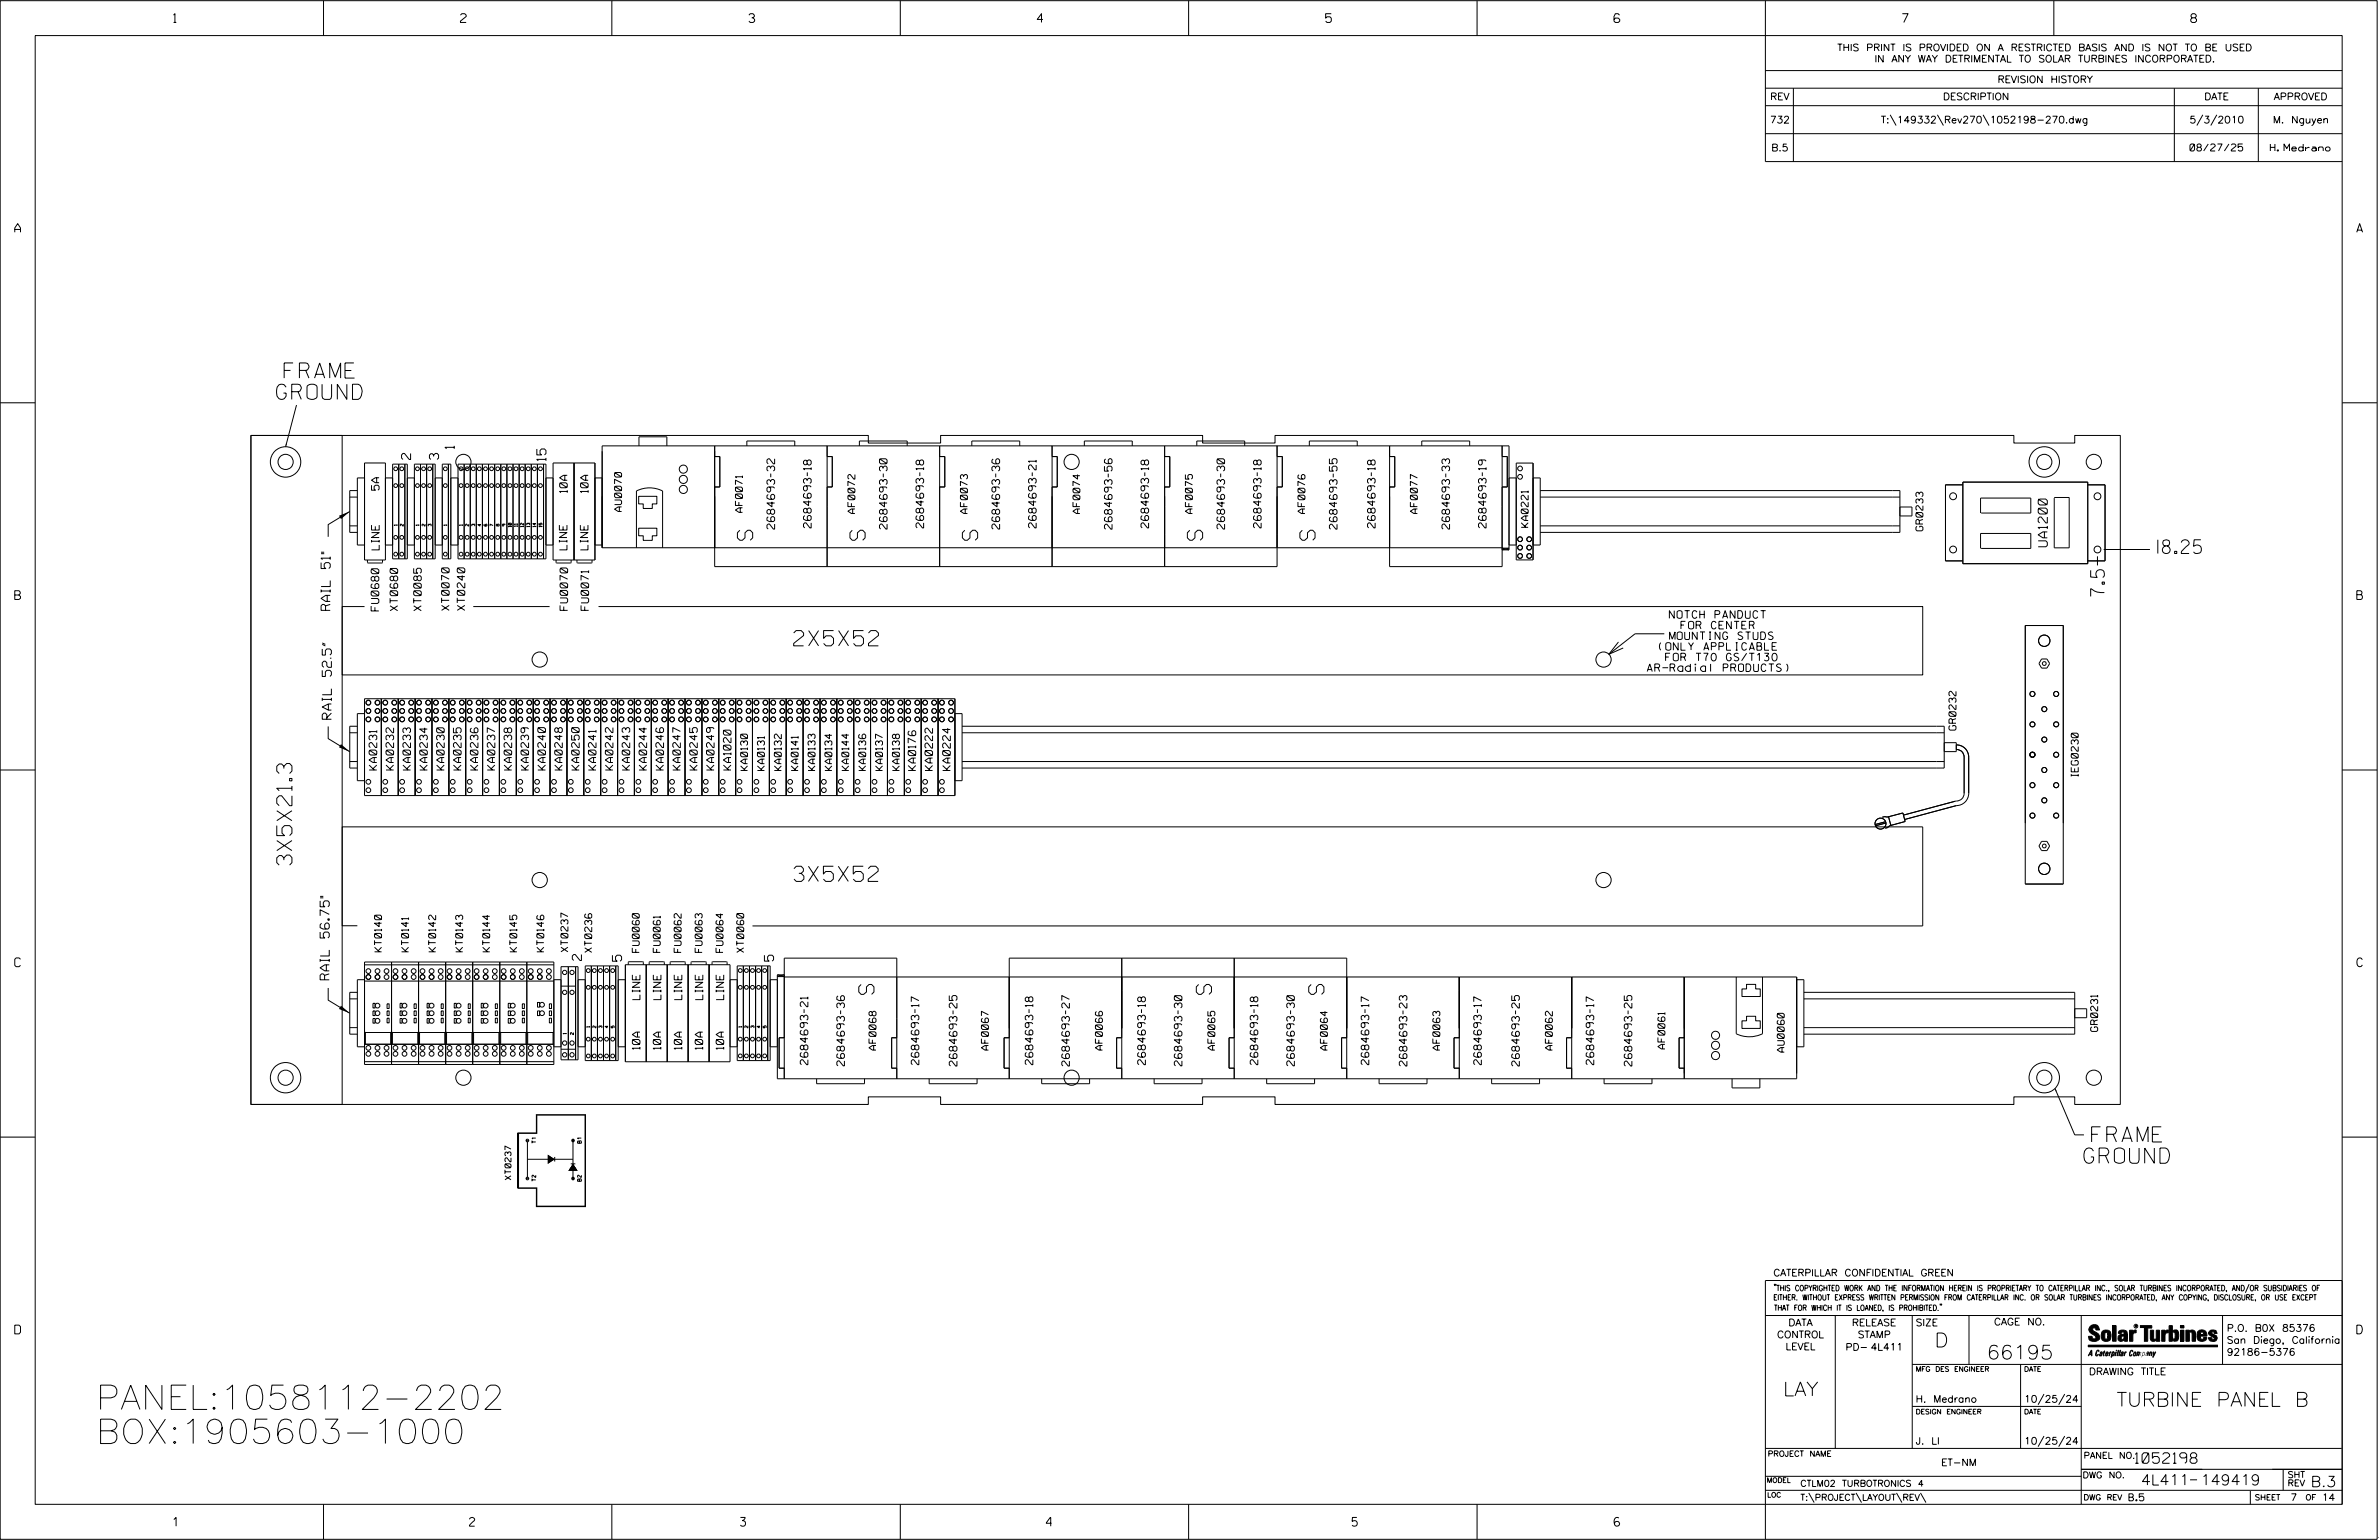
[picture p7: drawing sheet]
<svg xmlns="http://www.w3.org/2000/svg" width="864mm" height="559mm" viewBox="0 0 864 559" stroke-linecap="round" stroke-linejoin="round" font-family="sans-serif">
<defs><g id="words">
<g font-size="8.8">
<text x="34.8" y="511.4">PANEL:1058112-2202</text>
<text x="34.8" y="523.8">BOX:1905603-1000</text>
</g>
<g font-size="5.5">
<text x="103.2" y="137.2">FRAME</text>
<text x="100.4" y="144.9">GROUND</text>
<text x="273.2" y="196" transform="rotate(-90 273.2 196)">S</text>
<text x="314" y="196" transform="rotate(-90 314 196)">S</text>
<text x="354.9" y="196" transform="rotate(-90 354.9 196)">S</text>
<text x="436.6" y="196" transform="rotate(-90 436.6 196)">S</text>
<text x="477.4" y="196" transform="rotate(-90 477.4 196)">S</text>
<text x="288.1" y="234.3">2X5X52</text>
<text x="106" y="313.9" transform="rotate(-90 106 313.9)">3X5X21.3</text>
<text x="288.2" y="319.8">3X5X52</text>
<text x="311.7" y="357.2" transform="rotate(90 311.7 357.2)">S</text>
<text x="434.3" y="357.2" transform="rotate(90 434.3 357.2)">S</text>
<text x="475.1" y="357.2" transform="rotate(90 475.1 357.2)">S</text>
<text x="759.3" y="414.4">FRAME</text>
<text x="756.5" y="422.1">GROUND</text>
</g>
<g font-size="5.1">
<text x="702.3" y="488.8">D</text>
<text x="721.2" y="493.2">66195</text>
<text x="647.3" y="506.5">LAY</text>
<text x="768.3" y="510.3">TURBINE PANEL B</text>
</g>
<g font-size="5">
<text x="783.3" y="200.8">18.25</text>
<text x="763.9" y="216.4" transform="rotate(-90 763.9 216.4)">7.5</text>
</g>
<g font-size="3.8">
<text x="775.1" y="531">1052198</text>
<text x="777.2" y="538.9">4L411</text>
<text x="798.8" y="538.9">149419</text>
<text x="838.8" y="539.5">B.3</text>
</g>
<g font-size="3.3">
<text x="149.1" y="166.7" transform="rotate(-90 149.1 166.7)">2</text>
<text x="159.2" y="166.7" transform="rotate(-90 159.2 166.7)">3</text>
<text x="164.9" y="162.8" transform="rotate(-90 164.9 162.8)">1</text>
<text x="198.2" y="167.2" transform="rotate(-90 198.2 167.2)">15</text>
<text x="743.2" y="198.4" transform="rotate(-90 743.2 198.4)">UA1200</text>
<text x="119.9" y="221.5" transform="rotate(-90 119.9 221.5)">RAIL 51&quot;</text>
<text x="120.3" y="261" transform="rotate(-90 120.3 261)">RAIL 52.5&quot;</text>
<text x="211.1" y="348.5" transform="rotate(-90 211.1 348.5)">2</text>
<text x="225.6" y="348.8" transform="rotate(-90 225.6 348.8)">5</text>
<text x="280.8" y="348.8" transform="rotate(-90 280.8 348.8)">5</text>
<text x="119.5" y="355.5" transform="rotate(-90 119.5 355.5)">RAIL 56.75&quot;</text>
</g>
<g font-size="3.2">
<text x="63" y="8.2">1</text>
<text x="167.2" y="8.2">2</text>
<text x="271.8" y="8.2">3</text>
<text x="376.5" y="8.2">4</text>
<text x="481.2" y="8.2">5</text>
<text x="690.6" y="8.2">7</text>
<text x="795.3" y="8.2">8</text>
<text x="5.4" y="84.3">A</text>
<text x="855.5" y="84.3">A</text>
<text x="5.4" y="217.5">B</text>
<text x="855.6" y="217.5">B</text>
<text x="5.4" y="350.8">C</text>
<text x="855.6" y="350.8">C</text>
<text x="5.4" y="484">D</text>
<text x="855.6" y="484">D</text>
<text x="62.8" y="553.8">1</text>
<text x="170.4" y="553.8">2</text>
<text x="268.8" y="553.8">3</text>
<text x="379.8" y="553.8">4</text>
<text x="490.8" y="553.8">5</text>
<text x="585.9" y="553.8">6</text>
</g>
<g font-size="2.8">
<text x="137.6" y="177.9" transform="rotate(-90 137.6 177.9)">5A</text>
<text x="205.9" y="178.8" transform="rotate(-90 205.9 178.8)">10A</text>
<text x="213.5" y="178.8" transform="rotate(-90 213.5 178.8)">10A</text>
<text x="281.2" y="192" transform="rotate(-90 281.2 192)">2684693-32</text>
<text x="294.5" y="191.5" transform="rotate(-90 294.5 191.5)">2684693-18</text>
<text x="322" y="192" transform="rotate(-90 322 192)">2684693-30</text>
<text x="335.3" y="191.5" transform="rotate(-90 335.3 191.5)">2684693-18</text>
<text x="362.9" y="192" transform="rotate(-90 362.9 192)">2684693-36</text>
<text x="376.1" y="191.5" transform="rotate(-90 376.1 191.5)">2684693-21</text>
<text x="417" y="191.5" transform="rotate(-90 417 191.5)">2684693-18</text>
<text x="444.5" y="192" transform="rotate(-90 444.5 192)">2684693-30</text>
<text x="457.8" y="191.5" transform="rotate(-90 457.8 191.5)">2684693-18</text>
<text x="499.2" y="191.5" transform="rotate(-90 499.2 191.5)">2684693-18</text>
<text x="526.2" y="192" transform="rotate(-90 526.2 192)">2684693-33</text>
<text x="539.5" y="191.5" transform="rotate(-90 539.5 191.5)">2684693-19</text>
<text x="403.7" y="192" transform="rotate(-90 403.7 192)">2684693-56</text>
<text x="485.4" y="192" transform="rotate(-90 485.4 192)">2684693-55</text>
<text x="137.6" y="199.5" transform="rotate(-90 137.6 199.5)">LINE</text>
<text x="205.8" y="199.5" transform="rotate(-90 205.8 199.5)">LINE</text>
<text x="213.4" y="199.5" transform="rotate(-90 213.4 199.5)">LINE</text>
<text x="137.5" y="221.7" transform="rotate(-90 137.5 221.7)">FU0680</text>
<text x="144.4" y="221.6" transform="rotate(-90 144.4 221.6)">XT0680</text>
<text x="152.9" y="221.6" transform="rotate(-90 152.9 221.6)">XT0085</text>
<text x="163.1" y="221.5" transform="rotate(-90 163.1 221.5)">XT0070</text>
<text x="168.7" y="221.5" transform="rotate(-90 168.7 221.5)">XT0240</text>
<text x="206.1" y="221.5" transform="rotate(-90 206.1 221.5)">FU0070</text>
<text x="213.7" y="221.5" transform="rotate(-90 213.7 221.5)">FU0071</text>
<text x="606" y="224.3">NOTCH PANDUCT</text>
<text x="604.4" y="232.1">MOUNTING STUDS</text>
<text x="610.2" y="228.2">FOR CENTER</text>
<text x="601.9" y="235.9">(ONLY APPLICABLE</text>
<text x="603.3" y="239.8">FOR T70 GS/T130</text>
<text x="598" y="243.7">AR-Radial PRODUCTS)</text>
<text x="136.8" y="279.4" transform="rotate(-90 136.8 279.4)">KA0231</text>
<text x="142.9" y="279.4" transform="rotate(-90 142.9 279.4)">KA0232</text>
<text x="149" y="279.4" transform="rotate(-90 149 279.4)">KA0233</text>
<text x="155.1" y="279.4" transform="rotate(-90 155.1 279.4)">KA0234</text>
<text x="161.3" y="279.4" transform="rotate(-90 161.3 279.4)">KA0230</text>
<text x="167.4" y="279.4" transform="rotate(-90 167.4 279.4)">KA0235</text>
<text x="173.5" y="279.4" transform="rotate(-90 173.5 279.4)">KA0236</text>
<text x="179.6" y="279.4" transform="rotate(-90 179.6 279.4)">KA0237</text>
<text x="185.7" y="279.4" transform="rotate(-90 185.7 279.4)">KA0238</text>
<text x="191.9" y="279.4" transform="rotate(-90 191.9 279.4)">KA0239</text>
<text x="198" y="279.4" transform="rotate(-90 198 279.4)">KA0240</text>
<text x="204.1" y="279.4" transform="rotate(-90 204.1 279.4)">KA0248</text>
<text x="210.2" y="279.4" transform="rotate(-90 210.2 279.4)">KA0250</text>
<text x="216.4" y="279.4" transform="rotate(-90 216.4 279.4)">KA0241</text>
<text x="222.5" y="279.4" transform="rotate(-90 222.5 279.4)">KA0242</text>
<text x="228.6" y="279.4" transform="rotate(-90 228.6 279.4)">KA0243</text>
<text x="234.7" y="279.4" transform="rotate(-90 234.7 279.4)">KA0244</text>
<text x="240.9" y="279.4" transform="rotate(-90 240.9 279.4)">KA0246</text>
<text x="247" y="279.4" transform="rotate(-90 247 279.4)">KA0247</text>
<text x="253.1" y="279.4" transform="rotate(-90 253.1 279.4)">KA0245</text>
<text x="259.2" y="279.4" transform="rotate(-90 259.2 279.4)">KA0249</text>
<text x="265.4" y="279.4" transform="rotate(-90 265.4 279.4)">KA1020</text>
<text x="332.4" y="279.6" transform="rotate(-90 332.4 279.6)">KA0176</text>
<text x="338.5" y="279.6" transform="rotate(-90 338.5 279.6)">KA0222</text>
<text x="345" y="279.6" transform="rotate(-90 345 279.6)">KA0224</text>
<text x="232.3" y="362.7" transform="rotate(-90 232.3 362.7)">LINE</text>
<text x="239.9" y="362.7" transform="rotate(-90 239.9 362.7)">LINE</text>
<text x="247.5" y="362.7" transform="rotate(-90 247.5 362.7)">LINE</text>
<text x="255.1" y="362.7" transform="rotate(-90 255.1 362.7)">LINE</text>
<text x="262.7" y="362.7" transform="rotate(-90 262.7 362.7)">LINE</text>
<text x="232.3" y="380.8" transform="rotate(-90 232.3 380.8)">10A</text>
<text x="239.9" y="380.8" transform="rotate(-90 239.9 380.8)">10A</text>
<text x="247.5" y="380.8" transform="rotate(-90 247.5 380.8)">10A</text>
<text x="255.1" y="380.8" transform="rotate(-90 255.1 380.8)">10A</text>
<text x="262.7" y="380.8" transform="rotate(-90 262.7 380.8)">10A</text>
<text x="293.3" y="386.3" transform="rotate(-90 293.3 386.3)">2684693-21</text>
<text x="306.5" y="386.8" transform="rotate(-90 306.5 386.8)">2684693-36</text>
<text x="333.5" y="386.3" transform="rotate(-90 333.5 386.3)">2684693-17</text>
<text x="347.4" y="386.8" transform="rotate(-90 347.4 386.8)">2684693-25</text>
<text x="374.9" y="386.3" transform="rotate(-90 374.9 386.3)">2684693-18</text>
<text x="388.2" y="386.8" transform="rotate(-90 388.2 386.8)">2684693-27</text>
<text x="415.8" y="386.3" transform="rotate(-90 415.8 386.3)">2684693-18</text>
<text x="429" y="386.8" transform="rotate(-90 429 386.8)">2684693-30</text>
<text x="456.6" y="386.3" transform="rotate(-90 456.6 386.3)">2684693-18</text>
<text x="469.9" y="386.8" transform="rotate(-90 469.9 386.8)">2684693-30</text>
<text x="496.9" y="386.3" transform="rotate(-90 496.9 386.3)">2684693-17</text>
<text x="510.7" y="386.8" transform="rotate(-90 510.7 386.8)">2684693-23</text>
<text x="537.7" y="386.3" transform="rotate(-90 537.7 386.3)">2684693-17</text>
<text x="551.5" y="386.8" transform="rotate(-90 551.5 386.8)">2684693-25</text>
<text x="578.6" y="386.3" transform="rotate(-90 578.6 386.3)">2684693-17</text>
<text x="592.4" y="386.8" transform="rotate(-90 592.4 386.8)">2684693-25</text>
</g>
<g font-size="2.5">
<text x="666.9" y="18.5">THIS PRINT IS PROVIDED ON A RESTRICTED BASIS AND IS NOT TO BE USED</text>
<text x="680.5" y="22.6">IN ANY WAY DETRIMENTAL TO SOLAR TURBINES INCORPORATED.</text>
<text x="725.1" y="30">REVISION HISTORY</text>
<text x="642.6" y="36.3">REV</text>
<text x="705.3" y="36.3">DESCRIPTION</text>
<text x="800.2" y="36.3">DATE</text>
<text x="825.4" y="36.3">APPROVED</text>
<text x="642.5" y="44.7">732</text>
<text x="682.8" y="44.7">T:\149332\Rev270\1052198-270.dwg</text>
<text x="794.8" y="44.7">5/3/2010</text>
<text x="825.1" y="44.7">M. Nguyen</text>
<text x="643" y="54.8">B.5</text>
<text x="795" y="54.8">08/27/25</text>
<text x="824.2" y="54.8">H. Medrano</text>
<text x="225.6" y="185.6" transform="rotate(-90 225.6 185.6)">AU0070</text>
<text x="269.5" y="185.9" transform="rotate(-90 269.5 185.9)">AF0071</text>
<text x="310.3" y="186.3" transform="rotate(-90 310.3 186.3)">AF0072</text>
<text x="351.2" y="186.3" transform="rotate(-90 351.2 186.3)">AF0073</text>
<text x="392" y="186.3" transform="rotate(-90 392 186.3)">AF0074</text>
<text x="432.9" y="186.3" transform="rotate(-90 432.9 186.3)">AF0075</text>
<text x="473.7" y="186.3" transform="rotate(-90 473.7 186.3)">AF0076</text>
<text x="514.5" y="186.3" transform="rotate(-90 514.5 186.3)">AF0077</text>
<text x="554.7" y="191.4" transform="rotate(-90 554.7 191.4)">KA0221</text>
<text x="698" y="192.6" transform="rotate(-90 698 192.6)">GR0233</text>
<text x="710" y="264.9" transform="rotate(-90 710 264.9)">GR0232</text>
<text x="271.4" y="279.6" transform="rotate(-90 271.4 279.6)">KA0130</text>
<text x="277.5" y="279.6" transform="rotate(-90 277.5 279.6)">KA0131</text>
<text x="283.6" y="279.6" transform="rotate(-90 283.6 279.6)">KA0132</text>
<text x="289.7" y="279.6" transform="rotate(-90 289.7 279.6)">KA0141</text>
<text x="295.9" y="279.6" transform="rotate(-90 295.9 279.6)">KA0133</text>
<text x="302" y="279.6" transform="rotate(-90 302 279.6)">KA0134</text>
<text x="308.1" y="279.6" transform="rotate(-90 308.1 279.6)">KA0144</text>
<text x="314.2" y="279.6" transform="rotate(-90 314.2 279.6)">KA0136</text>
<text x="320.4" y="279.6" transform="rotate(-90 320.4 279.6)">KA0137</text>
<text x="326.5" y="279.6" transform="rotate(-90 326.5 279.6)">KA0138</text>
<text x="754.4" y="281.7" transform="rotate(-90 754.4 281.7)">IEG0230</text>
<text x="138.5" y="345.4" transform="rotate(-90 138.5 345.4)">KT0140</text>
<text x="148.3" y="345.4" transform="rotate(-90 148.3 345.4)">KT0141</text>
<text x="158.1" y="345.4" transform="rotate(-90 158.1 345.4)">KT0142</text>
<text x="168" y="345.4" transform="rotate(-90 168 345.4)">KT0143</text>
<text x="177.8" y="345.4" transform="rotate(-90 177.8 345.4)">KT0144</text>
<text x="187.6" y="345.4" transform="rotate(-90 187.6 345.4)">KT0145</text>
<text x="197.4" y="345.4" transform="rotate(-90 197.4 345.4)">KT0146</text>
<text x="206.1" y="345.4" transform="rotate(-90 206.1 345.4)">XT0237</text>
<text x="214.8" y="345.6" transform="rotate(-90 214.8 345.6)">XT0236</text>
<text x="232.1" y="345.6" transform="rotate(-90 232.1 345.6)">FU0060</text>
<text x="239.7" y="345.6" transform="rotate(-90 239.7 345.6)">FU0061</text>
<text x="247.3" y="345.6" transform="rotate(-90 247.3 345.6)">FU0062</text>
<text x="254.9" y="345.6" transform="rotate(-90 254.9 345.6)">FU0063</text>
<text x="262.5" y="345.6" transform="rotate(-90 262.5 345.6)">FU0064</text>
<text x="270" y="345.6" transform="rotate(-90 270 345.6)">XT0060</text>
<text x="761.5" y="374.3" transform="rotate(-90 761.5 374.3)">GR0231</text>
<text x="318" y="381" transform="rotate(-90 318 381)">AF0068</text>
<text x="358.8" y="381" transform="rotate(-90 358.8 381)">AF0067</text>
<text x="400.2" y="381" transform="rotate(-90 400.2 381)">AF0066</text>
<text x="441" y="381" transform="rotate(-90 441 381)">AF0065</text>
<text x="481.9" y="381" transform="rotate(-90 481.9 381)">AF0064</text>
<text x="522.7" y="381" transform="rotate(-90 522.7 381)">AF0063</text>
<text x="563.5" y="381" transform="rotate(-90 563.5 381)">AF0062</text>
<text x="604.4" y="380.6" transform="rotate(-90 604.4 380.6)">AF0061</text>
<text x="647.7" y="381.8" transform="rotate(-90 647.7 381.8)">AU0060</text>
<text x="643.8" y="463">CATERPILLAR CONFIDENTIAL GREEN</text>
<text x="645.1" y="485.5">CONTROL</text>
<text x="649.2" y="481.1">DATA</text>
<text x="672.3" y="481.1">RELEASE</text>
<text x="674.4" y="485.5">STAMP</text>
<text x="695.4" y="481.1">SIZE</text>
<text x="723.8" y="480.8">CAGE NO.</text>
<text x="808.4" y="483.1">P.O. B0X 85376</text>
<text x="648.2" y="489.8">LEVEL</text>
<text x="669.9" y="490">PD- 4L411</text>
<text x="808.4" y="487.5">San Diego, California</text>
<text x="808.4" y="491.8">92186-5376</text>
<text x="758.3" y="498.9">DRAWING TITLE</text>
<text x="695.4" y="508.9">H. Medrano</text>
<text x="734.8" y="508.9">10/25/24</text>
<text x="695.4" y="524.1">J. LI</text>
<text x="734.8" y="524.1">10/25/24</text>
<text x="704.7" y="531.9">ET-NM</text>
<text x="772.8" y="544.6">B.5</text>
<text x="831.4" y="544.6">7</text>
<text x="842.9" y="544.6">14</text>
</g>
<g font-size="2.3">
<text x="756.4" y="529.2">PANEL NO.</text>
<text x="653.5" y="539.4">CTLM02 TURBOTRONICS 4</text>
<text x="756" y="536.3">DWG NO.</text>
<text x="830.4" y="539.3">REV</text>
<text x="830.4" y="536.2">SHT</text>
<text x="653.5" y="544.5">T:\PROJECT\LAYOUT\REV\</text>
</g>
<text font-size="2.2" x="185.5" y="428.1" transform="rotate(-90 185.5 428.1)">XT0237</text>
<g font-size="2">
<text x="643.8" y="468.4">&quot;THIS COPYRIGHTED WORK AND THE INFORMATION HEREIN IS PROPRIETARY TO CATERPILLAR INC., SOLAR TURBINES INCORPORATED, AND/OR SUBSIDIARIES OF</text>
<text x="643.8" y="471.8">EITHER. WITHOUT EXPRESS WRITTEN PERMISSION FROM CATERPILLAR INC. OR SOLAR TURBINES INCORPORATED, ANY COPYING, DISCLOSURE, OR USE EXCEPT</text>
<text x="644" y="475.6">THAT FOR WHICH IT IS LOANED, IS PROHIBITED.&quot;</text>
<text x="641.7" y="528.5">PROJECT NAME</text>
<text x="756.3" y="544.3">DWG REV</text>
<text x="818.5" y="544.3">SHEET</text>
<text x="836.9" y="544.3">OF</text>
</g>
<g font-size="1.8">
<text x="695.4" y="497.6">MFG DES ENGINEER</text>
<text x="734.8" y="497.6">DATE</text>
<text x="695.4" y="513.1">DESIGN ENGINEER</text>
<text x="734.8" y="513.1">DATE</text>
<text x="641.3" y="538">MODEL</text>
<text x="641.5" y="543.3">LOC</text>
</g>
<g font-size="1.4">
<text x="194.5" y="414.8" transform="rotate(-90 194.5 414.8)">T1</text>
<text x="211" y="414.8" transform="rotate(-90 211 414.8)">B1</text>
<text x="194.5" y="428.6" transform="rotate(-90 194.5 428.6)">T2</text>
<text x="211" y="428.6" transform="rotate(-90 211 428.6)">B2</text>
</g>
<g font-size="1.1">
<text x="144.2" y="190.7" transform="rotate(-90 144.2 190.7)">1</text>
<text x="146.4" y="190.9" transform="rotate(-90 146.4 190.9)">2</text>
<text x="152.1" y="190.7" transform="rotate(-90 152.1 190.7)">1</text>
<text x="154.3" y="190.9" transform="rotate(-90 154.3 190.9)">2</text>
<text x="156.5" y="190.9" transform="rotate(-90 156.5 190.9)">3</text>
<text x="162.2" y="190.7" transform="rotate(-90 162.2 190.7)">1</text>
<text x="167.9" y="190.7" transform="rotate(-90 167.9 190.7)">1</text>
<text x="170.1" y="190.9" transform="rotate(-90 170.1 190.9)">2</text>
<text x="172.3" y="190.9" transform="rotate(-90 172.3 190.9)">3</text>
<text x="174.6" y="190.9" transform="rotate(-90 174.6 190.9)">4</text>
<text x="176.8" y="190.9" transform="rotate(-90 176.8 190.9)">6</text>
<text x="179" y="190.9" transform="rotate(-90 179 190.9)">7</text>
<text x="181.2" y="190.9" transform="rotate(-90 181.2 190.9)">8</text>
<text x="183.4" y="190.9" transform="rotate(-90 183.4 190.9)">9</text>
<text x="185.7" y="191.2" transform="rotate(-90 185.7 191.2)">10</text>
<text x="187.9" y="191.1" transform="rotate(-90 187.9 191.1)">11</text>
<text x="190.1" y="191.2" transform="rotate(-90 190.1 191.2)">12</text>
<text x="192.3" y="191.2" transform="rotate(-90 192.3 191.2)">13</text>
<text x="194.5" y="191.2" transform="rotate(-90 194.5 191.2)">14</text>
<text x="196.7" y="191.2" transform="rotate(-90 196.7 191.2)">15</text>
<text x="205.5" y="375.2" transform="rotate(-90 205.5 375.2)">1</text>
<text x="208.2" y="375.4" transform="rotate(-90 208.2 375.4)">2</text>
<text x="214.1" y="372.8" transform="rotate(-90 214.1 372.8)">1</text>
<text x="216.3" y="373" transform="rotate(-90 216.3 373)">2</text>
<text x="218.5" y="373" transform="rotate(-90 218.5 373)">3</text>
<text x="220.7" y="373" transform="rotate(-90 220.7 373)">4</text>
<text x="223" y="373" transform="rotate(-90 223 373)">5</text>
<text x="269.3" y="372.8" transform="rotate(-90 269.3 372.8)">1</text>
<text x="271.5" y="373" transform="rotate(-90 271.5 373)">2</text>
<text x="273.7" y="373" transform="rotate(-90 273.7 373)">3</text>
<text x="275.9" y="373" transform="rotate(-90 275.9 373)">4</text>
<text x="278.1" y="373" transform="rotate(-90 278.1 373)">5</text>
</g>
<text font-size=".9" x="775.1" y="481.7">R</text>
</g></defs>
<g fill="none" stroke="#000" stroke-width=".36">
<path d="M.1 .2h862.8v558.4h-862.8zM12.8 12.9h837.4v533h-837.4zM117.4 .2v12.7M222.1 .2v12.7M326.8 .2v12.7M431.5 .2v12.7M536.2 .2v12.7M587.9 5.5l-.5-.5h-1l-.5 1v1.7l.5 .4h1l.6-.4v-.6l-.6-.5h-1l-.5 .5M640.9 .2v58.4h209.3M745.6 .2v12.7M640.9 25.6h209.3M640.9 32h209.3"/>
<path d="M640.9 38.3h209.3M651 32v26.6M789.3 32v26.6M819.8 32v26.6M640.9 48.5h209.3M686.2 41.7l2.1 3.8M703.3 41.7l2.2 3.8M719.9 41.7l2.1 3.8M799.6 41.7l-2.1 3.8M804.7 41.7l-2.2 3.8M.1 146.2h12.7M91.1 158h224.1v2.8h26.3v-2.8h95.1v2.8h26.2v-2.8h268.3v2.8h22v-2.8h16.6v242.8h-16.6v-2.8h-22v2.8h-268.3v-2.8h-26.2v2.8h-95.1v-2.8h-26.3v2.8h-224.1z"/>
<path d="M91.1 158h33.1v242.8h-33.1zM107.6 147l-3.9 15.1M850.2 146.2h12.7M129.7 178h-2.7v15.2h2.7M132.3 168h7.6v35.2h-7.6zM132.3 173.4h-2.6v24.4h2.6M139.9 173.4h2.6M142.5 168.4h5.3v34.4h-5.3zM144.7 168.4v34.4M147 168.4v34.4M147.8 173.4h2.6M150.4 168.4h7.6v34.4h-7.6z"/>
<path d="M152.6 168.4v34.4M154.9 168.4v34.4M157.1 168.4v34.4M158 173.4h2.5M160.5 168.4h3.2v34.4h-3.2zM162.8 168.4v34.4M163.7 173.4h2.6M166.3 168.4h31.9v34.4h-31.9zM168.5 168.4v34.4M170.7 168.4v34.4M172.9 168.4v34.4M175.1 168.4v34.4"/>
<path d="M177.3 168.4v34.4M179.6 168.4v34.4M181.8 168.4v34.4M184 168.4v34.4M186.2 168.4v34.4M188.5 168.4v34.4M190.6 168.4v34.4M192.9 168.4v34.4M195.1 168.4v34.4M197.3 168.4v34.4M198.2 173.4h2.6M200.8 168h15.2v35.2h-15.2z"/>
<path d="M208.4 168v35.2M216 173.4h2.6M232 161.8v-3.3h10.1v3.3M259.4 165.7h1.9v11h-1.9M259.4 161.8v43.8h204.2v-43.8M271.1 161.8v-1.8h17.4v1.8M300.2 165.7h1.9v11h-1.9M300.2 161.8v43.8M312 161.8v-1.8h17.3v1.8M341.1 165.7h1.9v11h-1.9M341.1 161.8v43.8M352.8 161.8v-1.8h17.4v1.8"/>
<path d="M381.9 165.7h1.9v11h-1.9M381.9 161.8v43.8M393.6 161.8v-1.8h17.4v1.8M422.8 165.7h1.8v11h-1.8M422.8 161.8v43.8M434.4 161.8v-1.8h17.4v1.8M463.6 165.7h1.9v11h-1.9M475.3 161.8v-1.8h17.4v1.8M504.4 165.7h1.9v11h-1.9M516.1 161.8v-1.8h17.4v1.8M545.3 161.8v43.8h-40.9v-43.8M545.3 165.7h1.9v11h-1.9"/>
<path d="M547.8 173.4h2.6M550.4 168h6.1v35.2h-6.1zM556.5 173.4h2.6v24.4h-2.6M559.1 178h130.6v15.2h-130.6M712.5 175.9h-6.3v27.6h6.3M712.5 174.9h45.4v29.6h-45.4zM757.9 175.9h6.3v27.6h-6.3M127 185.6l-7.9 4.8v4.4M127 180.4h2.7M127 190.8h2.7M139.9 197.8h2.6M147.8 197.8h2.6"/>
<path d="M158 197.8h2.5M163.7 197.8h2.6M198.2 197.8h2.6M216 197.8h2.6M231 198.8v-20.6a10.5 10.5 0 0 1 9.5 0v20.6M231.8 180.1h6.6v2.7h-1.6v1.7h-3.3v-1.7h-1.7zM231.8 191.7h6.6v2.7h-1.6v1.7h-3.3v-1.7h-1.7zM545.3 198.9h2.5l-2.5 .6h2.5zM545.3 198.8h-326.7v-37h329.2v37.7M547.8 197.8h2.6M559.1 180.4h130.6M559.1 190.8h130.6"/>
<path d="M689.7 184h4.4v3.2h-4.4M719 199v-5.4h18.2v5.4h-18M719.2 186.2h18v-5.5h-18.2v5.5M745.7 180.5h5.4v18.3h-5.4v-18.1M763.7 199.4h16.8M133.4 203.2l.2 1.1h5l.3-1.1M201.9 203.2l.2 1.1h5l.2-1.1M209.4 203.2l.3 1.1h5l.2-1.1M761.4 201.9v3.3M132.3 220.1h-8.1v24.8h573.8v-24.8h-480.7M171.8 220.1h27.7M587.5 232.9l-3.5 4.5 5.2-2.3"/>
<path d="M604.2 230h-10.7l-9.5 7.4M735.2 227h13.8v93.8h-13.8zM741.1 239.1h2l.9 1.7-.9 1.6h-2l-.9-1.6zM132.3 253.5h214.3v35.2h-214.3zM132.3 258.9h-2.6v24.4h2.6M138.4 253.5v35.2M144.6 253.5v35.2M150.7 253.5v35.2M156.8 253.5v35.2M162.9 253.5v35.2M169.1 253.5v35.2M175.2 253.5v35.2"/>
<path d="M181.3 253.5v35.2M187.4 253.5v35.2M193.6 253.5v35.2M199.7 253.5v35.2M205.8 253.5v35.2M211.9 253.5v35.2M218.1 253.5v35.2M224.2 253.5v35.2M230.3 253.5v35.2M236.4 253.5v35.2M242.5 253.5v35.2M248.7 253.5v35.2"/>
<path d="M254.8 253.5v35.2M260.9 253.5v35.2M267.1 253.5v35.2M273.2 253.5v35.2M279.3 253.5v35.2M285.4 253.5v35.2M291.5 253.5v35.2M297.7 253.5v35.2M303.8 253.5v35.2M309.9 253.5v35.2M316 253.5v35.2M322.2 253.5v35.2"/>
<path d="M328.3 253.5v35.2M334.4 253.5v35.2M340.5 253.5v35.2M346.6 258.9h2.6v24.4h-2.6M.1 279.4h12.7M119.1 263.6v4.4l7.9 4.8M127 265.9h2.7M127 276.3h2.7M129.7 263.5h-2.7v15.2h2.7M349.2 263.5h356.6v15.2h-356.6M349.2 265.9h356.6M349.2 276.3h356.6"/>
<path d="M705.8 269.5h4.3v3.2h-4.3M710.1 272a2.74 2.74 0 0 1 2.9 2.7v13.2a2.92 2.92 0 0 1-3.2 2.8l-18.8 5.1M710.1 270.3a4.4 4.4 0 0 1 4.6 4.4v13.2a4.5 4.5 0 0 1-4.5 4.4l-18.8 5.1M850.2 279.4h12.7M684.5 298.2l-3.8 1M684.6 298.6l-3.8 1M685.6 296.4l5.2-1.4 .8 3.1-5.2 1.4zM685.8 296.3l-2.5 .2M686.6 299.4l-1.3 .9-.9 .2M741.1 305.3h2l.9 1.7-.9 1.6h-2l-.9-1.6zM129.7 335.9h-5.5v-35.9h573.8v36h-424.8M119.1 358.5v4.4l7.9 4.8"/>
<path d="M132.3 350.1h68.7M132.3 356h68.7M132.3 349.1h68.7v37.2h-68.7zM132.3 355.5h-2.6v24.3h2.6M142.1 349.1v37.2M151.9 349.1v37.2M161.8 349.1v37.2M171.6 349.1v37.2M181.4 349.1v37.2M191.2 349.1v37.2M201 355.5h2.7M203.7 350.8h6.1v33.8h-6.1z"/>
<path d="M203.7 357.8h5.3M206.3 350.8v33.8M209 350.8v33.8M209.8 355.5h2.6M212.4 350.5h12v34.3h-12zM214.7 350.5v34.3M216.9 350.5v34.3M219.1 350.5v34.3M221.3 350.5v34.3M223.5 350.5v34.3M224.4 355.5h2.6M227 350.1h38v35.2h-38z"/>
<path d="M228.1 350.1l.2-1.1h5l.2 1.1M234.6 350.1v35.2M235.7 350.1l.2-1.1h5l.3 .2v.9M242.2 350.1v35.2M243.3 350.1l.2-1.1h5l.2 1.1M249.8 350.1v35.2M250.9 350.1l.2-1.1h5l.3 .2v.9M257.4 350.1v35.2M258.5 350.1l.2-1.1h5l.2 1.1M265 355.5h2.6M267.6 350.5h12v34.3h-12zM269.8 350.5v34.3"/>
<path d="M272.1 350.5v34.3M274.3 350.5v34.3M276.5 350.5v34.3M278.7 350.5v34.3M279.6 355.5h2.6M282.2 353.7v37.7h370v-36.9h-367.5M282.2 353.7h2.5l-2.5 .7h2.5zM407.2 347.7v43.7M448 347.7v43.7M529.7 354.5v36.9M570.5 354.5v36.9M611.4 354.5v36.9"/>
<path d="M630.3 354.5v20.6a10.9 10.9 0 0 0 9.5 0v-20.6M632.4 358.8h1.6v-1.6h3.3v1.6h1.7v2.8h-6.6zM652.2 355.5h2.6v24.3h-2.6M127 362.4h2.7M127 372.9h2.7M129.7 360.1h-2.7v15.1h2.7M132.3 379h68.7M132.3 374.6h68.7M132.3 374.6h.3v4.3h9.2v-4.3h.7v4.3h9.2v-4.3h.6v4.3h9.2v-4.3h.6v4.3h9.2v-4.3h.6v4.3h9.2v-4.3h.7v4.3h9.1v-4.3h.7v4.3h9.2v-4.3h.2M135.4 364.1h.8v1.7h-.8zM135.4 366.8h.8v1.7h-.8zM135.4 369.6h.8v1.7h-.8z"/>
<path d="M140.5 364.2h.8v1.7h-.8zM140.5 366.8h.8v1.7h-.8zM140.5 369.5h.8v1.7h-.8zM145.2 364.1h.8v1.7h-.8zM145.2 366.8h.8v1.7h-.8zM145.2 369.6h.8v1.7h-.8zM150.3 364.2h.8v1.7h-.8zM150.3 366.8h.8v1.7h-.8zM150.3 369.5h.8v1.7h-.8zM155 364.1h.8v1.7h-.8zM155 366.8h.8v1.7h-.8zM155 369.6h.8v1.7h-.8z"/>
<path d="M160.2 364.2h.7v1.7h-.7zM160.2 366.8h.7v1.7h-.7zM160.2 369.5h.7v1.7h-.7zM164.9 364.1h.7v1.7h-.7zM164.9 366.8h.7v1.7h-.7zM164.9 369.6h.7v1.7h-.7zM170 364.2h.7v1.7h-.7zM170 366.8h.7v1.7h-.7zM170 369.5h.7v1.7h-.7zM174.7 364.1h.7v1.7h-.7zM174.7 366.8h.7v1.7h-.7zM174.7 369.6h.7v1.7h-.7z"/>
<path d="M179.8 364.2h.8v1.7h-.8zM179.8 366.8h.8v1.7h-.8zM179.8 369.5h.8v1.7h-.8zM184.5 364.1h.8v1.7h-.8zM184.5 366.8h.8v1.7h-.8zM184.5 369.6h.8v1.7h-.8zM189.6 364.2h.8v1.7h-.8zM189.6 366.8h.8v1.7h-.8zM189.6 369.5h.8v1.7h-.8zM195.1 363.7h.8v1.7h-.8zM195.1 366.8h.8v1.7h-.8zM199.4 364.2h.8v1.7h-.8z"/>
<path d="M199.4 366.8h.8v1.7h-.8zM199.4 369.5h.8v1.7h-.8zM201 379.8h2.7M209.8 379.8h2.6M224.4 379.8h2.6M265 379.8h2.6M279.6 379.8h2.6M284.7 376.6h-1.9v11h1.9M325.5 376.6h-1.8v11h1.8M366.4 376.6h-1.9v11h1.9M407.2 376.6h-1.9v11h1.9M448 376.6h-1.8v11h1.8"/>
<path d="M488.9 376.6h-1.9v11h1.9M529.7 376.6h-1.9v11h1.9M570.5 376.6h-1.8v11h1.8M611.4 376.6h-1.9v11h1.9M632.4 370.4h1.6v-1.6h3.3v1.6h1.7v2.8h-6.6zM654.8 362.4h98.3M654.8 360.1h98.3v15.1h-98.3M654.8 372.9h98.3M753.1 366h4.4v3.3h-4.4M132.3 385.2h68.7M203.7 380.7h5.3M296.4 391.4v1.8h17.4v-1.8"/>
<path d="M325.5 391.4v-43.7h-40.8v43.7M337.3 391.4v1.8h17.4v-1.8M366.4 391.4v-43.7h122.5v43.7M378.1 391.4v1.8h17.4v-1.8M419 391.4v1.8h17.4v-1.8M459.8 391.4v1.8h17.4v-1.8M500.6 391.4v1.8h17.4v-1.8M541.5 391.4v1.8h17.4v-1.8M582.3 391.4v1.8h17.4v-1.8M628.8 391.4v3.4h10v-3.4M746 395l7.1 16.8h3.4M.1 412.6h12.7"/>
<path d="M191.5 414.2v13.1M201.4 419.8v1.7M208 414.2v13.1M850.2 412.6h12.7M191.5 420.7h16.5M207.2 422.3h1.6M640.9 477.3h209.3M644.2 466.1l-.1 .4M644.7 466.1l-.2 .4M666.2 477.3v48.3M694.2 477.3v48.3M704.4 473.3l-.1 .4"/>
<path d="M704.8 473.3l-.1 .4M714.8 477.3v17.8M755.5 477.3v68.6M806.8 477.3v17.8M816.5 466l-1.4 3.1M850.2 464.6h-209.3v94M850.2 464.8v81.1M694.2 495.1h156M733.5 495.1v30.5M758.6 481.4a2.02 2.02 0 0 1 3.1-.1l.5 1.3h-1.3l-.2-.6-.4-.2-.6 .1-.1 .4 .4 .7a2.46 2.46 0 0 1 2.2 2.9 2.83 2.83 0 0 1-3.8 .3l-.3-1.3h1.3l.2 .7 .6 .3 .5-.2 .2-.5-.4-.6-1.9-1.2-.4-.9zM759.2 491.3h-.7l.7-1.2v1.9h.2l-.1-2.1-1.3 2.1 .5-.5h.7M761.3 490l.3-.2 .4 .3-.1 .3-.3-.4-.4 .3-.3 1.6h.4l.4-.5-.3 .6-.4 .1-.3-.4z"/>
<path d="M762.6 490.6l.5-.1-.1 1.4h-.9a.74 .74 0 0 1 .9-.8l-.3 .7-.5 .1 .2-.5 .6-.2v-.5l-.7 .2zM763 483.2a2.17 2.17 0 0 1 3.1 0l.3 1.4-.3 1.5a2.17 2.17 0 0 1-3.1 0l-.3-1.5zM763.6 490.5l.4-.4 .2 .6h-.3l-.3 .9 .2 .4-.3-.1zM764.1 483.7l.5-.4 .4 .3v2.2l-.4 .2-.5-.2zM764.6 491.1l.6 .2v-.7l-.4-.1-.4 .6-.1 .8h.6M764.6 491.1l-.1 .8h.4M764.6 482.6v.8M764.8 490.7l.4 .1v.3h-.6zM765 491.5l-.1 .4zM766 490.5l-.5 1.5zM766 490.8l.4-.3-.4 .4M766.9 481h1.3v5.7h-1.3z"/>
<path d="M767 490.8l.5 .1-.3 .8-.4 .2zM767.3 490.5h-.5l-.5 2M767.3 490.5a.8 .8 0 0 1 .2 1 .8 .8 0 0 1-.9 .4l-.1 .6M767.3 490.5l-.1 .2M768.1 490.5l-.4 1.5zM768.2 489.9h.3l-.1 .2h-.2zM769 489.9l-.5 2.1zM769.7 489.9l-.6 2.1zM770.1 491.4l.5-.3-.5 .8zM770.4 491.9h.1M770.6 491.1l.1-.4-.7 .2 .1-.3 .6-.1 .2 .3-.5 1.1M770.6 491.1a.74 .74 0 0 0-.8 .8h.6"/>
<path d="M771 484.8h-.7l-.3 .6 .4 .7 .5-.3 .1-2.4h-.8l-.1 .4h-1.2a1.71 1.71 0 0 1 1.8-1.3 1.71 1.71 0 0 1 1.6 1.4v2.8h-1.1l-.1-.6M771 484.2l-1.5 .1a1.41 1.41 0 0 0 0 2.4l.5 .1 1.1-.7M771.2 486.1h-.1M771.4 490.5l.1 .3 .4-.3-.9 1.5zM771.5 490.8h.1M773 482.7h1.2v.5l.5-.5 .7-.1v1h-.6l-.5 .4-.1 2.7h-1.2zM773.3 490.3l.6-.4 .4 .2-.1 .4-.3-.4a1.28 1.28 0 0 0-.5 1.8l.6-.4-.1 .4-.8 .1zM774.7 490.8l.5-.3a.88 .88 0 0 1 .2 .9 .88 .88 0 0 1-.7 .7l-.2-.2zM774.8 490.9h.5l-.3 1h-.3l-.2-.2zM775.2 490.5l-.1 .2M776.8 481h4.3v.9h-1.5v4.8h-1.3M776.8 490.6l-.8 .2v-.3l-.4 1.5 .8-1.3v1.3l.3-1.2"/>
<path d="M779.3 491.1h.4M779.6 490.5h.3l-.3 1.4M779.6 490.7h.2l-.1 .4M779.7 491.1l-.1 .4M779.7 491.1l-.4 .2M780.1 492l.4-1.5 .1 .3 .3-.3 .3 .2-.3 1.3v-1.3l-.7 1.3M780.6 482.7h1.2v2.7l.1 .4 .4 .3 .4-.7v-2.7h1.2l.1 4h-1.3v-.5l-1.1 .6-.7-.3-.3-.7zM781.6 492.5l1-2-.8 1.3-.2-1.3-.2 2M784.7 482.7h1.2v.5l.5-.5 .7-.1v1h-.5l-.6 .4-.1 2.7h-1.2zM787.4 481h1.2v2a1.4 1.4 0 0 1 2.2 .2l.1 1.4-.4 1.9-1.5 .1-.4-.5v-1l.5 .9 .5-.3v-2.1l-.5-.4-.5 .7v2.8h-1.2zM791.5 482.7h1.3v4h-1.3zM791.5 481h1.3v.9h-1.3z"/>
<path d="M793.5 482.7h1.3v.4l.7-.5 1.1 .2 .4 .6v3.3h-1.2l-.3-3.4-.7 .2v3.2h-1.3zM794.8 483.1h.1M797.7 483.2a1.92 1.92 0 0 1 2.4-.5 1.92 1.92 0 0 1 1 2.1h-2.3v.8l.6 .5 .5-.3v-.5h1.2a1.83 1.83 0 0 1-2.1 1.4 1.83 1.83 0 0 1-1.5-2.1zM798.8 484.2v.6M799.1 483.4h.6l.2 .8h-1.1zM804.6 482.9a1.84 1.84 0 0 0-2.9 .8 3.3 3.3 0 0 0 2.2 1.9l-.5 .5-.4-.3-.1-.4h-1.2l.1 .6a1.92 1.92 0 0 0 2.9 .4M804.9 483.8h-1.2l-.2-.6-.5 .1-.1 .3 .1 .3 1.8 .9M805.1 488.1h-47.1v.6h47.1M694.2 510.3h61.3M742 505.8l-2.2 3.9M749.5 505.8l-2.2 3.9M640.9 525.6h209.2"/>
<path d="M640.9 535.7h114.6M742 521.1l-2.2 3.8M749.5 521.1l-2.2 3.8M755.5 533.2h94.7M795 537h2.6M828.8 533.2v7.6M117.4 545.9v12.7M222.1 545.9v12.7M326.8 545.9v12.7M431.5 545.9v12.7M536.2 545.9v12.7M640.9 540.8h209.3"/>
<path d="M656.6 541.7l2 3.5M673.8 541.7l1.9 3.5M688.4 541.7l2 3.5M697.2 541.7l1.9 3.5M816.9 541v4.9M863.5 558h.1"/>
<circle cx="103.7" cy="167.6" r="5.5"/>
<circle cx="103.7" cy="167.6" r="2.76"/>
<circle cx="143.6" cy="176.2" r=".69"/>
<circle cx="143.6" cy="170.1" r=".69"/>
<circle cx="145.8" cy="176.2" r=".69"/>
<circle cx="145.9" cy="170.1" r=".69"/>
<circle cx="151.5" cy="176.2" r=".69"/>
<circle cx="151.5" cy="170.1" r=".69"/>
<circle cx="153.8" cy="176.2" r=".69"/>
<circle cx="153.8" cy="170.1" r=".69"/>
<circle cx="156" cy="176.2" r=".69"/>
<circle cx="156" cy="170.1" r=".69"/>
<circle cx="161.7" cy="176.2" r=".69"/>
<circle cx="161.7" cy="170.1" r=".7"/>
<circle cx="167.4" cy="176.2" r=".69"/>
<circle cx="167.4" cy="170.1" r=".69"/>
<circle cx="168.2" cy="167.6" r="2.76"/>
<circle cx="169.6" cy="176.2" r=".7"/>
<circle cx="169.6" cy="170.1" r=".7"/>
<circle cx="171.8" cy="176.2" r=".69"/>
<circle cx="171.8" cy="170.1" r=".7"/>
<circle cx="174" cy="176.2" r=".69"/>
<circle cx="174" cy="170.1" r=".69"/>
<circle cx="176.2" cy="176.2" r=".69"/>
<circle cx="176.2" cy="170.1" r=".69"/>
<circle cx="178.4" cy="176.2" r=".69"/>
<circle cx="178.5" cy="170.1" r=".69"/>
<circle cx="180.7" cy="176.2" r=".69"/>
<circle cx="180.7" cy="170.1" r=".69"/>
<circle cx="182.9" cy="176.2" r=".69"/>
<circle cx="182.9" cy="170.1" r=".69"/>
<circle cx="185.1" cy="176.2" r=".69"/>
<circle cx="185.1" cy="170.1" r=".69"/>
<circle cx="187.3" cy="176.2" r=".69"/>
<circle cx="187.3" cy="170.1" r=".7"/>
<circle cx="189.5" cy="176.2" r=".69"/>
<circle cx="189.5" cy="170.1" r=".7"/>
<circle cx="191.8" cy="176.2" r=".69"/>
<circle cx="191.8" cy="170.1" r=".69"/>
<circle cx="194" cy="176.2" r=".69"/>
<circle cx="194" cy="170.1" r=".69"/>
<circle cx="196.2" cy="176.2" r=".69"/>
<circle cx="196.2" cy="170.1" r=".69"/>
<circle cx="248" cy="170.2" r="1.48"/>
<circle cx="248.1" cy="177.6" r="1.47"/>
<circle cx="248.1" cy="174" r="1.47"/>
<circle cx="389" cy="167.6" r="2.76"/>
<circle cx="551.8" cy="170" r=".86"/>
<circle cx="551.8" cy="173" r=".86"/>
<circle cx="742.1" cy="167.6" r="5.5"/>
<circle cx="742.1" cy="167.6" r="2.76"/>
<circle cx="760.1" cy="167.6" r="2.76"/>
<circle cx="143.6" cy="195" r=".68"/>
<circle cx="145.9" cy="195" r=".68"/>
<circle cx="151.5" cy="195" r=".68"/>
<circle cx="153.8" cy="195" r=".68"/>
<circle cx="156" cy="195" r=".68"/>
<circle cx="161.7" cy="195" r=".69"/>
<circle cx="167.4" cy="195" r=".68"/>
<circle cx="169.6" cy="195" r=".69"/>
<circle cx="171.8" cy="195" r=".69"/>
<circle cx="174" cy="195" r=".68"/>
<circle cx="176.2" cy="195" r=".68"/>
<circle cx="178.5" cy="195" r=".68"/>
<circle cx="180.7" cy="195" r=".68"/>
<circle cx="182.9" cy="195" r=".68"/>
<circle cx="185.1" cy="195" r=".68"/>
<circle cx="187.3" cy="195" r=".69"/>
<circle cx="189.5" cy="195" r=".69"/>
<circle cx="191.8" cy="195" r=".68"/>
<circle cx="194" cy="195" r=".68"/>
<circle cx="196.2" cy="195" r=".68"/>
<circle cx="551.8" cy="195.7" r=".86"/>
<circle cx="551.8" cy="198.7" r=".86"/>
<circle cx="555.1" cy="195.7" r=".87"/>
<circle cx="555.1" cy="198.7" r=".87"/>
<circle cx="709" cy="180.1" r="1.25"/>
<circle cx="709" cy="199.4" r="1.25"/>
<circle cx="761.4" cy="180.1" r="1.24"/>
<circle cx="761.4" cy="199.4" r="1.24"/>
<circle cx="143.6" cy="201.1" r=".7"/>
<circle cx="145.9" cy="201.1" r=".7"/>
<circle cx="151.5" cy="201.1" r=".7"/>
<circle cx="153.8" cy="201.1" r=".7"/>
<circle cx="156" cy="201.1" r=".7"/>
<circle cx="161.7" cy="201.1" r=".7"/>
<circle cx="167.4" cy="201.1" r=".7"/>
<circle cx="169.6" cy="201.1" r=".71"/>
<circle cx="171.8" cy="201.1" r=".7"/>
<circle cx="174" cy="201.1" r=".7"/>
<circle cx="176.2" cy="201.1" r=".7"/>
<circle cx="178.5" cy="201.1" r=".7"/>
<circle cx="180.7" cy="201.1" r=".7"/>
<circle cx="182.9" cy="201.1" r=".7"/>
<circle cx="185.1" cy="201.1" r=".7"/>
<circle cx="187.3" cy="201.1" r=".7"/>
<circle cx="189.5" cy="201.1" r=".7"/>
<circle cx="191.8" cy="201.1" r=".7"/>
<circle cx="194" cy="201.1" r=".7"/>
<circle cx="196.2" cy="201.1" r=".7"/>
<circle cx="551.8" cy="201.7" r=".86"/>
<circle cx="555.1" cy="201.7" r=".87"/>
<circle cx="195.9" cy="239.3" r="2.76"/>
<circle cx="582.1" cy="239.3" r="2.76"/>
<circle cx="742.1" cy="232.5" r="2.07"/>
<circle cx="133.7" cy="258" r=".87"/>
<circle cx="133.7" cy="254.9" r=".87"/>
<circle cx="137" cy="258" r=".87"/>
<circle cx="137" cy="254.9" r=".87"/>
<circle cx="139.8" cy="258" r=".87"/>
<circle cx="139.8" cy="254.9" r=".87"/>
<circle cx="143.1" cy="254.9" r=".87"/>
<circle cx="143.1" cy="258" r=".87"/>
<circle cx="146" cy="255" r=".88"/>
<circle cx="146" cy="258" r=".88"/>
<circle cx="149.3" cy="258" r=".87"/>
<circle cx="149.3" cy="254.9" r=".87"/>
<circle cx="152.1" cy="258" r=".87"/>
<circle cx="152.1" cy="254.9" r=".87"/>
<circle cx="155.4" cy="258" r=".87"/>
<circle cx="155.4" cy="254.9" r=".87"/>
<circle cx="158.2" cy="258" r=".87"/>
<circle cx="158.2" cy="254.9" r=".87"/>
<circle cx="161.5" cy="258" r=".87"/>
<circle cx="161.5" cy="254.9" r=".87"/>
<circle cx="164.3" cy="254.9" r=".87"/>
<circle cx="164.3" cy="258" r=".87"/>
<circle cx="167.6" cy="254.9" r=".87"/>
<circle cx="167.6" cy="258" r=".87"/>
<circle cx="170.5" cy="254.9" r=".87"/>
<circle cx="170.5" cy="258" r=".87"/>
<circle cx="173.8" cy="258" r=".87"/>
<circle cx="173.8" cy="254.9" r=".87"/>
<circle cx="176.6" cy="254.9" r=".87"/>
<circle cx="176.6" cy="258" r=".87"/>
<circle cx="179.9" cy="254.9" r=".87"/>
<circle cx="179.9" cy="258" r=".87"/>
<circle cx="182.7" cy="254.9" r=".87"/>
<circle cx="182.7" cy="258" r=".87"/>
<circle cx="186" cy="258" r=".88"/>
<circle cx="186" cy="255" r=".88"/>
<circle cx="188.9" cy="258" r=".87"/>
<circle cx="188.9" cy="254.9" r=".87"/>
<circle cx="192.1" cy="258" r=".87"/>
<circle cx="192.1" cy="254.9" r=".87"/>
<circle cx="195" cy="258" r=".87"/>
<circle cx="195" cy="254.9" r=".87"/>
<circle cx="198.3" cy="254.9" r=".87"/>
<circle cx="198.3" cy="258" r=".87"/>
<circle cx="201.1" cy="258" r=".87"/>
<circle cx="201.1" cy="254.9" r=".87"/>
<circle cx="204.4" cy="258" r=".87"/>
<circle cx="204.4" cy="254.9" r=".87"/>
<circle cx="207.2" cy="258" r=".87"/>
<circle cx="207.2" cy="254.9" r=".87"/>
<circle cx="210.5" cy="258" r=".87"/>
<circle cx="210.5" cy="254.9" r=".87"/>
<circle cx="213.3" cy="258" r=".87"/>
<circle cx="213.3" cy="254.9" r=".87"/>
<circle cx="216.6" cy="258" r=".87"/>
<circle cx="216.6" cy="254.9" r=".87"/>
<circle cx="219.5" cy="258" r=".88"/>
<circle cx="219.5" cy="255" r=".88"/>
<circle cx="222.8" cy="258" r=".87"/>
<circle cx="222.8" cy="254.9" r=".87"/>
<circle cx="225.6" cy="258" r=".87"/>
<circle cx="225.6" cy="254.9" r=".87"/>
<circle cx="228.9" cy="258" r=".87"/>
<circle cx="228.9" cy="254.9" r=".87"/>
<circle cx="231.7" cy="254.9" r=".87"/>
<circle cx="231.7" cy="258" r=".87"/>
<circle cx="235" cy="258" r=".87"/>
<circle cx="235" cy="254.9" r=".87"/>
<circle cx="237.8" cy="258" r=".87"/>
<circle cx="237.8" cy="254.9" r=".87"/>
<circle cx="241.1" cy="254.9" r=".87"/>
<circle cx="241.1" cy="258" r=".87"/>
<circle cx="244" cy="258" r=".87"/>
<circle cx="244" cy="254.9" r=".87"/>
<circle cx="247.2" cy="254.9" r=".87"/>
<circle cx="247.2" cy="258" r=".87"/>
<circle cx="250.1" cy="258" r=".88"/>
<circle cx="250.1" cy="255" r=".88"/>
<circle cx="253.4" cy="254.9" r=".87"/>
<circle cx="253.4" cy="258" r=".87"/>
<circle cx="256.2" cy="258" r=".87"/>
<circle cx="256.2" cy="254.9" r=".87"/>
<circle cx="259.5" cy="254.9" r=".87"/>
<circle cx="259.5" cy="258" r=".87"/>
<circle cx="262.3" cy="254.9" r=".87"/>
<circle cx="262.3" cy="258" r=".87"/>
<circle cx="265.6" cy="258" r=".87"/>
<circle cx="265.6" cy="254.9" r=".87"/>
<circle cx="268.4" cy="258" r=".87"/>
<circle cx="268.4" cy="254.9" r=".87"/>
<circle cx="271.8" cy="258" r=".87"/>
<circle cx="271.8" cy="254.9" r=".87"/>
<circle cx="274.6" cy="258" r=".87"/>
<circle cx="274.6" cy="254.9" r=".87"/>
<circle cx="277.9" cy="254.9" r=".87"/>
<circle cx="277.9" cy="258" r=".87"/>
<circle cx="280.7" cy="258" r=".87"/>
<circle cx="280.7" cy="254.9" r=".87"/>
<circle cx="284" cy="258" r=".87"/>
<circle cx="284" cy="254.9" r=".87"/>
<circle cx="286.8" cy="254.9" r=".87"/>
<circle cx="286.8" cy="258" r=".87"/>
<circle cx="290.1" cy="255" r=".88"/>
<circle cx="290.1" cy="258" r=".88"/>
<circle cx="293" cy="254.9" r=".87"/>
<circle cx="293" cy="258" r=".87"/>
<circle cx="296.2" cy="254.9" r=".87"/>
<circle cx="296.2" cy="258" r=".87"/>
<circle cx="299.1" cy="254.9" r=".87"/>
<circle cx="299.1" cy="258" r=".87"/>
<circle cx="302.4" cy="258" r=".87"/>
<circle cx="302.4" cy="254.9" r=".87"/>
<circle cx="305.2" cy="258" r=".87"/>
<circle cx="305.2" cy="254.9" r=".87"/>
<circle cx="308.5" cy="254.9" r=".87"/>
<circle cx="308.5" cy="258" r=".87"/>
<circle cx="311.3" cy="254.9" r=".87"/>
<circle cx="311.3" cy="258" r=".87"/>
<circle cx="314.6" cy="254.9" r=".87"/>
<circle cx="314.6" cy="258" r=".87"/>
<circle cx="317.4" cy="254.9" r=".87"/>
<circle cx="317.4" cy="258" r=".87"/>
<circle cx="320.7" cy="258" r=".88"/>
<circle cx="320.7" cy="255" r=".88"/>
<circle cx="323.6" cy="258" r=".88"/>
<circle cx="323.6" cy="255" r=".88"/>
<circle cx="326.9" cy="258" r=".87"/>
<circle cx="326.9" cy="254.9" r=".87"/>
<circle cx="329.7" cy="258" r=".87"/>
<circle cx="329.7" cy="254.9" r=".87"/>
<circle cx="333" cy="258" r=".87"/>
<circle cx="333" cy="254.9" r=".87"/>
<circle cx="335.8" cy="258" r=".87"/>
<circle cx="335.8" cy="254.9" r=".87"/>
<circle cx="339.1" cy="258" r=".87"/>
<circle cx="339.1" cy="254.9" r=".87"/>
<circle cx="341.9" cy="258" r=".87"/>
<circle cx="341.9" cy="254.9" r=".87"/>
<circle cx="345.2" cy="258" r=".87"/>
<circle cx="345.2" cy="254.9" r=".87"/>
<circle cx="737.8" cy="251.8" r=".92"/>
<circle cx="742.1" cy="240.8" r=".69"/>
<circle cx="742.1" cy="257.3" r=".92"/>
<circle cx="746.4" cy="251.8" r=".92"/>
<circle cx="133.7" cy="261" r=".86"/>
<circle cx="137" cy="261" r=".87"/>
<circle cx="139.9" cy="261" r=".87"/>
<circle cx="143.1" cy="261" r=".86"/>
<circle cx="146" cy="261" r=".88"/>
<circle cx="149.3" cy="261" r=".87"/>
<circle cx="152.1" cy="261" r=".86"/>
<circle cx="155.4" cy="261" r=".87"/>
<circle cx="158.2" cy="261" r=".87"/>
<circle cx="161.5" cy="261" r=".86"/>
<circle cx="164.3" cy="261" r=".86"/>
<circle cx="167.7" cy="261" r=".87"/>
<circle cx="170.5" cy="261" r=".87"/>
<circle cx="173.8" cy="261" r=".86"/>
<circle cx="176.6" cy="261" r=".86"/>
<circle cx="179.9" cy="261" r=".87"/>
<circle cx="182.7" cy="261" r=".87"/>
<circle cx="186" cy="261" r=".88"/>
<circle cx="188.9" cy="261" r=".87"/>
<circle cx="192.1" cy="261" r=".86"/>
<circle cx="195" cy="261" r=".86"/>
<circle cx="198.3" cy="261" r=".87"/>
<circle cx="201.1" cy="261" r=".87"/>
<circle cx="204.4" cy="261" r=".86"/>
<circle cx="207.2" cy="261" r=".86"/>
<circle cx="210.5" cy="261" r=".87"/>
<circle cx="213.3" cy="261" r=".87"/>
<circle cx="216.6" cy="261" r=".86"/>
<circle cx="219.5" cy="261" r=".88"/>
<circle cx="222.8" cy="261" r=".86"/>
<circle cx="225.6" cy="261" r=".86"/>
<circle cx="228.9" cy="261" r=".87"/>
<circle cx="231.7" cy="261" r=".87"/>
<circle cx="235" cy="261" r=".86"/>
<circle cx="237.8" cy="261" r=".86"/>
<circle cx="241.1" cy="261" r=".87"/>
<circle cx="244" cy="261" r=".87"/>
<circle cx="247.2" cy="261" r=".86"/>
<circle cx="250.1" cy="261" r=".88"/>
<circle cx="253.4" cy="261" r=".87"/>
<circle cx="256.2" cy="261" r=".86"/>
<circle cx="259.5" cy="261" r=".87"/>
<circle cx="262.3" cy="261" r=".87"/>
<circle cx="265.6" cy="261" r=".86"/>
<circle cx="268.4" cy="261" r=".86"/>
<circle cx="271.8" cy="261" r=".87"/>
<circle cx="274.6" cy="261" r=".87"/>
<circle cx="277.9" cy="261" r=".86"/>
<circle cx="280.7" cy="261" r=".86"/>
<circle cx="284" cy="261" r=".87"/>
<circle cx="286.8" cy="261" r=".87"/>
<circle cx="290.1" cy="261" r=".88"/>
<circle cx="293" cy="261" r=".87"/>
<circle cx="296.2" cy="261" r=".86"/>
<circle cx="299.1" cy="261" r=".86"/>
<circle cx="302.4" cy="261" r=".87"/>
<circle cx="305.2" cy="261" r=".87"/>
<circle cx="308.5" cy="261" r=".86"/>
<circle cx="311.3" cy="261" r=".86"/>
<circle cx="314.6" cy="261" r=".87"/>
<circle cx="317.4" cy="261" r=".87"/>
<circle cx="320.8" cy="261" r=".88"/>
<circle cx="323.6" cy="261" r=".88"/>
<circle cx="326.9" cy="261" r=".86"/>
<circle cx="329.7" cy="261" r=".86"/>
<circle cx="333" cy="261" r=".87"/>
<circle cx="335.8" cy="261" r=".87"/>
<circle cx="339.1" cy="261" r=".86"/>
<circle cx="341.9" cy="261" r=".86"/>
<circle cx="345.2" cy="261" r=".87"/>
<circle cx="737.8" cy="273.9" r=".92"/>
<circle cx="737.8" cy="262.8" r=".92"/>
<circle cx="742.1" cy="279.4" r=".92"/>
<circle cx="742.1" cy="268.4" r=".92"/>
<circle cx="746.4" cy="273.9" r=".92"/>
<circle cx="746.4" cy="262.8" r=".92"/>
<circle cx="133.7" cy="286.7" r=".86"/>
<circle cx="133.7" cy="283.7" r=".86"/>
<circle cx="139.9" cy="286.7" r=".87"/>
<circle cx="139.9" cy="283.7" r=".86"/>
<circle cx="146" cy="286.7" r=".88"/>
<circle cx="146" cy="283.7" r=".88"/>
<circle cx="152.1" cy="286.7" r=".86"/>
<circle cx="152.1" cy="283.7" r=".86"/>
<circle cx="158.2" cy="286.7" r=".87"/>
<circle cx="158.2" cy="283.7" r=".86"/>
<circle cx="164.3" cy="286.7" r=".86"/>
<circle cx="164.3" cy="283.7" r=".86"/>
<circle cx="170.5" cy="286.7" r=".87"/>
<circle cx="170.5" cy="283.7" r=".86"/>
<circle cx="176.6" cy="286.7" r=".86"/>
<circle cx="176.6" cy="283.7" r=".86"/>
<circle cx="182.7" cy="286.7" r=".87"/>
<circle cx="182.7" cy="283.7" r=".86"/>
<circle cx="188.9" cy="286.7" r=".87"/>
<circle cx="188.9" cy="283.7" r=".86"/>
<circle cx="195" cy="286.7" r=".86"/>
<circle cx="195" cy="283.7" r=".86"/>
<circle cx="201.1" cy="286.7" r=".87"/>
<circle cx="201.1" cy="283.7" r=".86"/>
<circle cx="207.2" cy="286.7" r=".86"/>
<circle cx="207.2" cy="283.7" r=".86"/>
<circle cx="213.3" cy="286.7" r=".87"/>
<circle cx="213.3" cy="283.7" r=".86"/>
<circle cx="219.5" cy="286.7" r=".88"/>
<circle cx="219.5" cy="283.7" r=".88"/>
<circle cx="225.6" cy="286.7" r=".86"/>
<circle cx="225.6" cy="283.7" r=".86"/>
<circle cx="231.7" cy="286.7" r=".87"/>
<circle cx="231.7" cy="283.7" r=".86"/>
<circle cx="237.8" cy="286.7" r=".86"/>
<circle cx="237.8" cy="283.7" r=".86"/>
<circle cx="244" cy="286.7" r=".87"/>
<circle cx="244" cy="283.7" r=".86"/>
<circle cx="250.1" cy="286.7" r=".88"/>
<circle cx="250.1" cy="283.7" r=".88"/>
<circle cx="256.2" cy="286.7" r=".86"/>
<circle cx="256.2" cy="283.7" r=".86"/>
<circle cx="262.3" cy="286.7" r=".87"/>
<circle cx="262.3" cy="283.7" r=".86"/>
<circle cx="268.4" cy="286.7" r=".86"/>
<circle cx="268.4" cy="283.7" r=".86"/>
<circle cx="274.6" cy="286.7" r=".87"/>
<circle cx="274.6" cy="283.7" r=".86"/>
<circle cx="280.7" cy="286.7" r=".86"/>
<circle cx="280.7" cy="283.7" r=".86"/>
<circle cx="286.8" cy="286.7" r=".87"/>
<circle cx="286.8" cy="283.7" r=".86"/>
<circle cx="293" cy="286.7" r=".87"/>
<circle cx="293" cy="283.7" r=".86"/>
<circle cx="299.1" cy="286.7" r=".86"/>
<circle cx="299.1" cy="283.7" r=".86"/>
<circle cx="305.2" cy="286.7" r=".87"/>
<circle cx="305.2" cy="283.7" r=".86"/>
<circle cx="311.3" cy="286.7" r=".86"/>
<circle cx="311.3" cy="283.7" r=".86"/>
<circle cx="317.4" cy="286.7" r=".87"/>
<circle cx="317.4" cy="283.7" r=".86"/>
<circle cx="323.6" cy="286.7" r=".88"/>
<circle cx="323.6" cy="283.7" r=".88"/>
<circle cx="329.7" cy="286.7" r=".86"/>
<circle cx="329.7" cy="283.7" r=".86"/>
<circle cx="335.8" cy="286.7" r=".87"/>
<circle cx="335.8" cy="283.7" r=".86"/>
<circle cx="341.9" cy="286.7" r=".86"/>
<circle cx="341.9" cy="283.7" r=".86"/>
<circle cx="682.6" cy="298.9" r="1.99"/>
<circle cx="737.8" cy="295.9" r=".92"/>
<circle cx="737.8" cy="284.9" r=".92"/>
<circle cx="742.1" cy="290.4" r=".92"/>
<circle cx="746.4" cy="295.9" r=".92"/>
<circle cx="746.4" cy="284.9" r=".92"/>
<circle cx="195.9" cy="319.3" r="2.76"/>
<circle cx="582.1" cy="319.3" r="2.76"/>
<circle cx="742.1" cy="315.3" r="2.07"/>
<circle cx="742.1" cy="307" r=".69"/>
<circle cx="133.7" cy="354.5" r=".86"/>
<circle cx="133.7" cy="352.4" r=".86"/>
<circle cx="137" cy="354.5" r=".87"/>
<circle cx="137" cy="352.4" r=".86"/>
<circle cx="140.3" cy="354.5" r=".86"/>
<circle cx="140.3" cy="352.4" r=".86"/>
<circle cx="143.6" cy="354.5" r=".87"/>
<circle cx="143.6" cy="352.4" r=".86"/>
<circle cx="146.8" cy="354.5" r=".86"/>
<circle cx="146.8" cy="352.4" r=".86"/>
<circle cx="150.2" cy="354.5" r=".87"/>
<circle cx="150.2" cy="352.4" r=".86"/>
<circle cx="153.4" cy="354.5" r=".86"/>
<circle cx="153.4" cy="352.4" r=".86"/>
<circle cx="156.7" cy="354.5" r=".88"/>
<circle cx="156.7" cy="352.4" r=".88"/>
<circle cx="160" cy="354.5" r=".86"/>
<circle cx="160" cy="352.4" r=".86"/>
<circle cx="163.2" cy="354.5" r=".86"/>
<circle cx="163.2" cy="352.4" r=".86"/>
<circle cx="166.5" cy="354.5" r=".87"/>
<circle cx="166.5" cy="352.4" r=".86"/>
<circle cx="169.8" cy="354.5" r=".86"/>
<circle cx="169.8" cy="352.4" r=".86"/>
<circle cx="173" cy="354.5" r=".87"/>
<circle cx="173" cy="352.4" r=".86"/>
<circle cx="176.3" cy="354.5" r=".86"/>
<circle cx="176.3" cy="352.4" r=".86"/>
<circle cx="179.6" cy="354.5" r=".87"/>
<circle cx="179.6" cy="352.4" r=".86"/>
<circle cx="182.8" cy="354.5" r=".86"/>
<circle cx="182.8" cy="352.4" r=".86"/>
<circle cx="186.1" cy="354.5" r=".87"/>
<circle cx="186.1" cy="352.4" r=".86"/>
<circle cx="189.4" cy="354.5" r=".86"/>
<circle cx="189.4" cy="352.4" r=".86"/>
<circle cx="192.7" cy="354.5" r=".88"/>
<circle cx="192.7" cy="352.4" r=".88"/>
<circle cx="195.9" cy="354.5" r=".87"/>
<circle cx="195.9" cy="352.4" r=".86"/>
<circle cx="199.3" cy="354.5" r=".88"/>
<circle cx="199.3" cy="352.4" r=".88"/>
<circle cx="205" cy="352.9" r=".78"/>
<circle cx="207.6" cy="352.8" r=".78"/>
<circle cx="213.5" cy="358.3" r=".69"/>
<circle cx="213.6" cy="352.2" r=".7"/>
<circle cx="215.7" cy="358.3" r=".69"/>
<circle cx="215.8" cy="352.2" r=".7"/>
<circle cx="218" cy="358.3" r=".69"/>
<circle cx="218" cy="352.2" r=".7"/>
<circle cx="220.2" cy="358.3" r=".69"/>
<circle cx="220.2" cy="352.2" r=".7"/>
<circle cx="222.4" cy="358.3" r=".69"/>
<circle cx="222.4" cy="352.2" r=".7"/>
<circle cx="268.7" cy="352.2" r=".69"/>
<circle cx="268.7" cy="358.3" r=".68"/>
<circle cx="270.9" cy="352.2" r=".69"/>
<circle cx="270.9" cy="358.3" r=".68"/>
<circle cx="273.2" cy="352.2" r=".7"/>
<circle cx="273.2" cy="358.3" r=".69"/>
<circle cx="275.4" cy="352.2" r=".7"/>
<circle cx="275.4" cy="358.3" r=".69"/>
<circle cx="277.6" cy="352.2" r=".69"/>
<circle cx="277.6" cy="358.3" r=".68"/>
<circle cx="137" cy="370.4" r=".87"/>
<circle cx="137" cy="367.6" r=".87"/>
<circle cx="137" cy="364.9" r=".87"/>
<circle cx="146.8" cy="370.4" r=".87"/>
<circle cx="146.8" cy="364.9" r=".86"/>
<circle cx="146.8" cy="367.6" r=".86"/>
<circle cx="156.7" cy="370.4" r=".88"/>
<circle cx="156.7" cy="364.9" r=".88"/>
<circle cx="156.7" cy="367.7" r=".88"/>
<circle cx="166.5" cy="370.4" r=".87"/>
<circle cx="166.5" cy="364.9" r=".87"/>
<circle cx="166.5" cy="367.6" r=".87"/>
<circle cx="176.3" cy="370.4" r=".87"/>
<circle cx="176.3" cy="364.9" r=".86"/>
<circle cx="176.3" cy="367.6" r=".86"/>
<circle cx="186.1" cy="370.4" r=".87"/>
<circle cx="186.1" cy="367.6" r=".87"/>
<circle cx="186.1" cy="364.9" r=".87"/>
<circle cx="196.8" cy="367.6" r=".87"/>
<circle cx="196.8" cy="364.6" r=".87"/>
<circle cx="205" cy="360.1" r=".78"/>
<circle cx="205" cy="378.5" r=".79"/>
<circle cx="207.6" cy="360.1" r=".78"/>
<circle cx="207.6" cy="378.5" r=".79"/>
<circle cx="213.5" cy="377.1" r=".69"/>
<circle cx="215.7" cy="377.1" r=".69"/>
<circle cx="218" cy="377.1" r=".69"/>
<circle cx="220.2" cy="377.1" r=".69"/>
<circle cx="222.4" cy="377.1" r=".69"/>
<circle cx="268.7" cy="377.1" r=".68"/>
<circle cx="270.9" cy="377.1" r=".68"/>
<circle cx="273.2" cy="377.1" r=".69"/>
<circle cx="275.4" cy="377.1" r=".69"/>
<circle cx="277.6" cy="377.1" r=".68"/>
<circle cx="622.7" cy="375.7" r="1.47"/>
<circle cx="622.7" cy="379.3" r="1.47"/>
<circle cx="103.7" cy="391.1" r="5.5"/>
<circle cx="103.7" cy="391.1" r="2.75"/>
<circle cx="133.7" cy="382.4" r=".86"/>
<circle cx="133.7" cy="380.2" r=".86"/>
<circle cx="137" cy="382.4" r=".87"/>
<circle cx="137" cy="380.2" r=".86"/>
<circle cx="140.3" cy="382.4" r=".86"/>
<circle cx="140.3" cy="380.2" r=".86"/>
<circle cx="143.6" cy="382.4" r=".87"/>
<circle cx="143.6" cy="380.2" r=".86"/>
<circle cx="146.8" cy="382.4" r=".86"/>
<circle cx="146.8" cy="380.2" r=".86"/>
<circle cx="150.2" cy="382.4" r=".87"/>
<circle cx="150.2" cy="380.2" r=".86"/>
<circle cx="153.4" cy="382.4" r=".86"/>
<circle cx="153.4" cy="380.2" r=".86"/>
<circle cx="156.7" cy="382.4" r=".88"/>
<circle cx="156.7" cy="380.2" r=".88"/>
<circle cx="160" cy="382.4" r=".86"/>
<circle cx="160" cy="380.2" r=".86"/>
<circle cx="163.2" cy="382.4" r=".86"/>
<circle cx="163.2" cy="380.2" r=".86"/>
<circle cx="166.5" cy="382.4" r=".87"/>
<circle cx="166.5" cy="380.2" r=".86"/>
<circle cx="168.2" cy="391.1" r="2.76"/>
<circle cx="169.8" cy="382.4" r=".86"/>
<circle cx="169.8" cy="380.2" r=".86"/>
<circle cx="173" cy="382.4" r=".87"/>
<circle cx="173" cy="380.2" r=".86"/>
<circle cx="176.3" cy="382.4" r=".86"/>
<circle cx="176.3" cy="380.2" r=".86"/>
<circle cx="179.6" cy="382.4" r=".87"/>
<circle cx="179.6" cy="380.2" r=".86"/>
<circle cx="182.8" cy="382.4" r=".86"/>
<circle cx="182.8" cy="380.2" r=".86"/>
<circle cx="186.1" cy="382.4" r=".87"/>
<circle cx="186.1" cy="380.2" r=".86"/>
<circle cx="189.4" cy="382.4" r=".86"/>
<circle cx="189.4" cy="380.2" r=".86"/>
<circle cx="192.7" cy="382.4" r=".88"/>
<circle cx="192.7" cy="380.2" r=".88"/>
<circle cx="195.9" cy="382.4" r=".87"/>
<circle cx="195.9" cy="380.2" r=".86"/>
<circle cx="199.3" cy="382.4" r=".88"/>
<circle cx="199.3" cy="380.2" r=".88"/>
<circle cx="205" cy="382.7" r=".79"/>
<circle cx="207.6" cy="382.7" r=".79"/>
<circle cx="213.6" cy="383.2" r=".68"/>
<circle cx="215.7" cy="383.2" r=".69"/>
<circle cx="218" cy="383.2" r=".69"/>
<circle cx="220.2" cy="383.2" r=".68"/>
<circle cx="222.4" cy="383.2" r=".68"/>
<circle cx="268.7" cy="383.1" r=".69"/>
<circle cx="270.9" cy="383.1" r=".69"/>
<circle cx="273.2" cy="383.1" r=".7"/>
<circle cx="275.4" cy="383.1" r=".7"/>
<circle cx="277.6" cy="383.1" r=".69"/>
<circle cx="389" cy="391.1" r="2.75"/>
<circle cx="622.8" cy="383" r="1.48"/>
<circle cx="742.1" cy="391.1" r="5.5"/>
<circle cx="742.1" cy="391.1" r="2.76"/>
<circle cx="760.1" cy="391.1" r="2.76"/>
<circle cx="775.4" cy="481.2" r=".69"/>
</g>
<g fill="#000">
<path d="M103.8 161l.3 .1-.4 1zM123 187.1l4-1.5-3.2 2.7zM123.8 270l3.2 2.8-4-1.6zM123.8 364.9l3.2 2.8-4-1.6zM746 395l.6 .9-.3 .1zM187.9 411.2h.5v19.9h-.5zM198.9 419l2.5 1.7-2.5 1.6zM208 422.3l1.7 2.5h-3.4zM768.1 490.5l-.4 1.5zM768.2 489.9h.3l-.1 .2h-.2zM769 489.9l-.5 2.1zM769.7 489.9l-.6 2.1z"/>
<path d="M791.5 481h1.3v.9h-1.3zM791.5 482.7h1.3v4h-1.3zM758 488.1h47.1v.6h-47.1z"/>
<path d="M187.9 410.9l.5 .5v19.4h6.7v6.7h17.1v-32.7h-17.1v6.6h-6.7l-.5-.5h6.6v-6.6h18.2v33.7h-18.2v-6.6h-6.6z" fill-rule="evenodd"/>
<path d="M191 413.4l.5-.2v1.3l-.7-.4z" fill-rule="evenodd"/>
<path d="M191.5 413.2a.67 .67 0 0 1 .6 .6 .67 .67 0 0 1-.6 .7z" fill-rule="evenodd"/>
<path d="M207.5 413.4l.5-.2v1.3l-.6-.4z" fill-rule="evenodd"/>
<path d="M208 413.2a.67 .67 0 0 1 .7 .6 .67 .67 0 0 1-.7 .7z" fill-rule="evenodd"/>
<path d="M191 427.2l.5-.2v1.3l-.7-.4z" fill-rule="evenodd"/>
<path d="M191.5 427a.67 .67 0 0 1 .6 .6 .67 .67 0 0 1-.6 .7z" fill-rule="evenodd"/>
<path d="M207.5 427.2l.5-.2v1.3l-.6-.4z" fill-rule="evenodd"/>
<path d="M208 427a.67 .67 0 0 1 .7 .6 .67 .67 0 0 1-.7 .7z" fill-rule="evenodd"/>
<path d="M759.2 489.9l-1.2 2.1 .5-.5h.7v.5h.2zM759.2 490.1v1.2h-.7z" fill-rule="evenodd"/>
<path d="M758.6 481.4a2.02 2.02 0 0 1 3.1-.1l.5 1.3h-1.3l-.2-.6-.4-.2-.6 .1-.1 .4 .4 .7a2.46 2.46 0 0 1 2.2 2.9 2.83 2.83 0 0 1-3.8 .3l-.3-1.3h1.3l.2 .7 .6 .3 .5-.2 .2-.5-.4-.6-1.9-1.2-.4-.9z" fill-rule="evenodd"/>
<path d="M761.3 490l.3-.2 .4 .3-.1 .3-.3-.4-.4 .3-.3 1.6h.4l.4-.5-.3 .6-.4 .1-.3-.4z" fill-rule="evenodd"/>
<path d="M762.6 490.6l.5-.1-.1 1.4h-.9a.74 .74 0 0 1 .9-.8l-.6 .3-.2 .5 .5-.1 .3-.6v-.5l-.7 .2z" fill-rule="evenodd"/>
<path d="M763.6 490.5l.4-.4 .2 .6h-.3l-.3 .9 .2 .4-.3-.1z" fill-rule="evenodd"/>
<path d="M764.8 490.5l.5 .3-.1 .5h-.6l.6-.2v-.3l-.4-.1-.3 1.2h.4l.3-.4-.6 .6-.3-.2v-.4z" fill-rule="evenodd"/>
<path d="M763 483.2a2.17 2.17 0 0 1 3.1 0l.3 1.4-.3 1.5a2.17 2.17 0 0 1-3.1 0l-.3-1.5zM764.1 483.7v2.1l.5 .2 .4-.2v-2.2l-.4-.3z" fill-rule="evenodd"/>
<path d="M766 490.5v.3l.4-.1-.4 .2-.5 1.1z" fill-rule="evenodd"/>
<path d="M766.8 490.5l-.5 2 .3-.6a.71 .71 0 0 0 .9-.5 .71 .71 0 0 0-.4-.9zM767 490.8l.5 .1-.3 .8-.4 .2z" fill-rule="evenodd"/>
<path d="M766.9 481h1.3v5.7h-1.3z" fill-rule="evenodd"/>
<path d="M770.1 490.6l.6-.1 .2 .3-.4 1.2-.5 .1-.2-.5 .3-.5h.5l-.7 .5v.3l.4-.1 .4-.9-.5-.2-.2 .2z" fill-rule="evenodd"/>
<path d="M769.4 482.8l-.5 1h1.2l.1-.4h.8v.8l-1.5 .1a1.41 1.41 0 0 0 0 2.4l.5 .1 1.1-.7 .1 .6h1.1v-2.8a1.79 1.79 0 0 0-2.4-1.2zM770.3 484.8h.7l-.1 1-.5 .3-.4-.7z" fill-rule="evenodd"/>
<path d="M771.4 490.5l.1 .3 .4-.3-.9 1.5z" fill-rule="evenodd"/>
<path d="M773 482.7h1.2v.5l.5-.5 .7-.1v1h-.6l-.5 .4-.1 2.7h-1.2z" fill-rule="evenodd"/>
<path d="M773.3 490.3l.6-.4 .4 .2-.1 .4-.3-.4a1.28 1.28 0 0 0-.5 1.8l.6-.4-.3 .5h-.6z" fill-rule="evenodd"/>
<path d="M774.7 490.8l-.2 1.1h.7a.96 .96 0 0 0 0-1.4zM774.8 490.9h.5l-.1 .6-.5 .4-.2-.2z" fill-rule="evenodd"/>
<path d="M776 490.5v.3l.4-.3 .2 .3 .7-.2-.3 1.4v-1.3l-.6 1.3v-1.3l-.8 1.3z" fill-rule="evenodd"/>
<path d="M776.8 481h4.3v.9h-1.5v4.8h-1.3v-4.8h-1.5z" fill-rule="evenodd"/>
<path d="M777.9 490.5l-.5 2 .3-.6a.71 .71 0 0 0 .9-.5 .71 .71 0 0 0-.4-.9zM778.1 490.8l.3-.1 .1 .4-.5 .8-.2-.5z" fill-rule="evenodd"/>
<path d="M779.3 490.6l.6-.1-.3 1.5-.7-.1a.67 .67 0 0 1 .8-.8l-.6 .3-.1 .5 .4-.1 .4-.9-.4-.2-.3 .2z" fill-rule="evenodd"/>
<path d="M780.5 490.5l.1 .3 .3-.3 .3 .2-.3 1.3v-1.3l-.8 1.3z" fill-rule="evenodd"/>
<path d="M780.6 482.7h1.2v2.7l.1 .4 .4 .3 .4-.7v-2.7h1.2l.1 4h-1.3v-.5l-1.1 .6-.7-.3-.3-.7z" fill-rule="evenodd"/>
<path d="M781.6 490.5l.2 1.3 .8-1.3-1.2 2z" fill-rule="evenodd"/>
<path d="M784.7 482.7h1.2v.5l.5-.5 .7-.1v1h-.5l-.6 .4-.1 2.7h-1.2z" fill-rule="evenodd"/>
<path d="M787.4 481h1.2v2a1.4 1.4 0 0 1 2.2 .2l.1 1.4-.4 1.9-1.5 .1-.4-.5v-1l.5 .9 .5-.3v-2.1l-.5-.4-.5 .7v2.8h-1.2z" fill-rule="evenodd"/>
<path d="M793.5 482.7h1.3v.4a1.29 1.29 0 0 1 2.2 .3v3.3h-1.2l-.3-3.4-.7 .2v3.2h-1.3z" fill-rule="evenodd"/>
<path d="M797.7 483.2a1.92 1.92 0 0 1 2.4-.5 1.92 1.92 0 0 1 1 2.1h-2.3v.8l.6 .5 .5-.3v-.5h1.2a1.83 1.83 0 0 1-2.1 1.4 1.83 1.83 0 0 1-1.5-2.1zM799.1 483.4l-.3 .8h1.1l-.2-.8z" fill-rule="evenodd"/>
<path d="M801.9 483.2a1.94 1.94 0 0 1 3 .1v.5h-1.2l-.2-.6-.5 .1-.1 .3 .1 .3 1.8 .9a1.2 1.2 0 0 1 .1 1.3 1.2 1.2 0 0 1-1.2 .7l-1.6-.4-.4-1h1.2l.1 .4 .4 .3 .5-.5a3.3 3.3 0 0 1-2.2-1.9z" fill-rule="evenodd"/>
<circle cx="761.4" cy="492" r=".07"/>
<circle cx="762.2" cy="485.1" r=".07"/>
<circle cx="769.3" cy="492" r=".07"/>
<circle cx="773.1" cy="486.7" r=".07"/>
<circle cx="791.5" cy="486.7" r=".07"/>
<circle cx="791.5" cy="481" r=".07"/>
<circle cx="794.8" cy="486.7" r=".07"/>
</g>
<use href="#words"/>
</svg>
